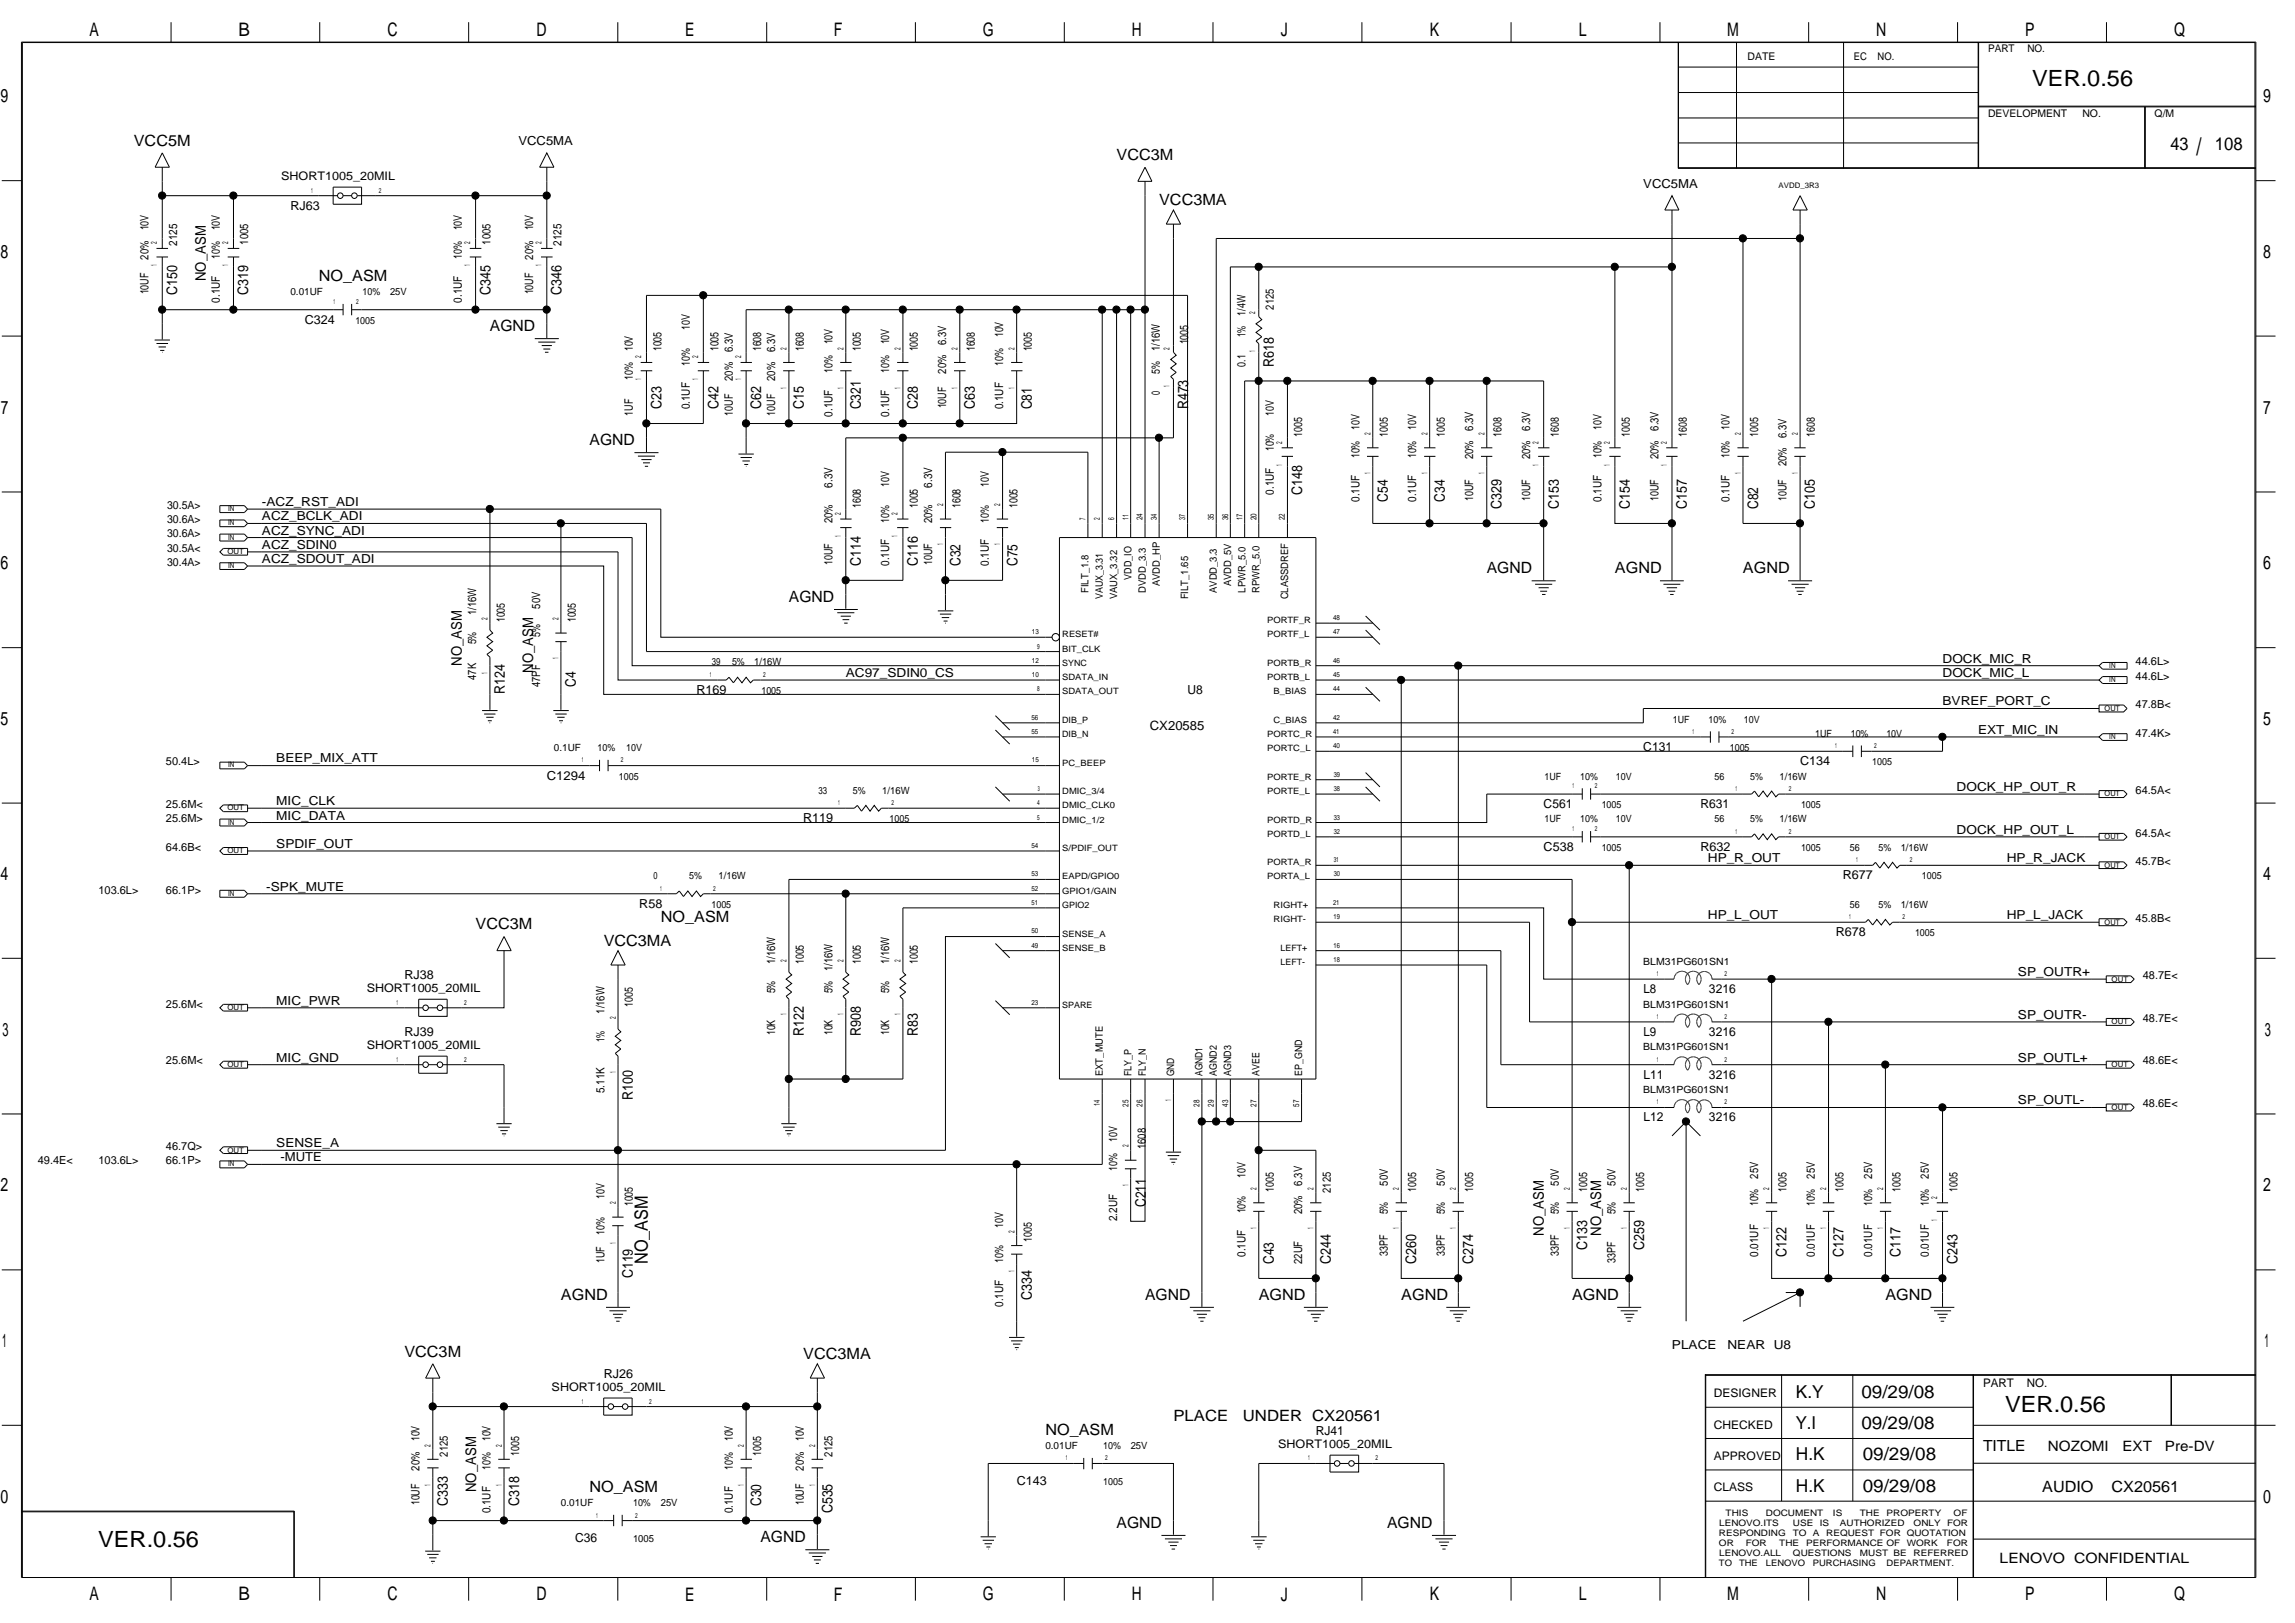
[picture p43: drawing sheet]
<svg xmlns="http://www.w3.org/2000/svg" width="420mm" height="297mm" viewBox="0 0 420 297" stroke-linecap="round" stroke-linejoin="round" font-family="sans-serif">
<defs><g id="words">
<text font-size="4.4" x="402.1" y="28.4">/</text>
<g font-size="4.1">
<text x="372.1" y="15.7">VER.0.56</text>
<text x="367.1" y="258.4">VER.0.56</text>
<text x="18" y="283.2">VER.0.56</text>
</g>
<g font-size="3.4">
<text x="16.4" y="6.6">A</text>
<text x="43.6" y="6.6">B</text>
<text x="70.9" y="6.6">C</text>
<text x="98.2" y="6.6">D</text>
<text x="125.4" y="6.6">E</text>
<text x="152.7" y="6.6">F</text>
<text x="179.9" y="6.6">G</text>
<text x="207.2" y="6.6">H</text>
<text x="234.5" y="6.6">J</text>
<text x="261.8" y="6.6">K</text>
<text x="289" y="6.6">L</text>
<text x="316.2" y="6.6">M</text>
<text x="343.5" y="6.6">N</text>
<text x="370.8" y="6.6">P</text>
<text x="398" y="6.6">Q</text>
<text x=".1" y="18.8">9</text>
<text x="414.3" y="18.8">9</text>
<text x=".1" y="47.2">8</text>
<text x="414.3" y="47.2">8</text>
<text x=".2" y="75.7">7</text>
<text x="414.3" y="75.7">7</text>
<text x=".1" y="104.2">6</text>
<text x="414.3" y="104.2">6</text>
<text x=".1" y="132.7">5</text>
<text x="414.3" y="132.7">5</text>
<text x=".1" y="161.1">4</text>
<text x="414.3" y="161.1">4</text>
<text x=".5" y="189.6">3</text>
<text x="414.6" y="189.6">3</text>
<text x=".1" y="218.1">2</text>
<text x="414.3" y="218.1">2</text>
<text x=".4" y="246.6">1</text>
<text x="414.6" y="246.6">1</text>
<text x=".1" y="275.1">0</text>
<text x="414.3" y="275.1">0</text>
<text x="16.4" y="292.9">A</text>
<text x="43.6" y="292.9">B</text>
<text x="70.9" y="292.9">C</text>
<text x="98.2" y="292.9">D</text>
<text x="125.4" y="292.9">E</text>
<text x="152.7" y="292.9">F</text>
<text x="179.9" y="292.9">G</text>
<text x="207.2" y="292.9">H</text>
<text x="234.5" y="292.9">J</text>
<text x="261.8" y="292.9">K</text>
<text x="289" y="292.9">L</text>
<text x="316.2" y="292.9">M</text>
<text x="343.5" y="292.9">N</text>
<text x="370.8" y="292.9">P</text>
<text x="398" y="292.9">Q</text>
</g>
<g font-size="3.3">
<text x="397.4" y="27.4">43</text>
<text x="405.5" y="27.4">108</text>
<text x="118.6" y="231.4" transform="rotate(-90 118.6 231.4)">NO_ASM</text>
<text x="328.8" y="255.8">K.Y</text>
<text x="340.8" y="255.8">09/29/08</text>
<text x="328.7" y="261.6">Y.I</text>
<text x="340.8" y="261.6">09/29/08</text>
<text x="328.8" y="267.3">H.K</text>
<text x="341" y="267.3">09/29/08</text>
<text x="328.8" y="273">H.K</text>
<text x="341" y="273">09/29/08</text>
</g>
<g font-size="2.8">
<text x="24.5" y="26.7">VCC5M</text>
<text x="204.4" y="29.3">VCC3M</text>
<text x="212.2" y="37.5">VCC3MA</text>
<text x="58.4" y="51.4">NO_ASM</text>
<text x="89.7" y="60.6">AGND</text>
<text x="107.9" y="81.4">AGND</text>
<text x="272.2" y="104.9">AGND</text>
<text x="295.6" y="104.9">AGND</text>
<text x="319.1" y="104.9">AGND</text>
<text x="144.4" y="110.1">AGND</text>
<text x="87.1" y="170.1">VCC3M</text>
<text x="110.5" y="173.1">VCC3MA</text>
<text x="121" y="168.8">NO_ASM</text>
<text x="102.7" y="237.9">AGND</text>
<text x="209.6" y="237.9">AGND</text>
<text x="230.5" y="237.9">AGND</text>
<text x="256.5" y="237.9">AGND</text>
<text x="287.8" y="237.9">AGND</text>
<text x="345.2" y="237.9">AGND</text>
<text x="74" y="248.3">VCC3M</text>
<text x="147.1" y="248.7">VCC3MA</text>
<text x="191.4" y="262.6">NO_ASM</text>
<text x="214.8" y="260.1">PLACE</text>
<text x="227.5" y="260.1">UNDER CX20561</text>
<text x="363" y="265.6">TITLE</text>
<text x="107.9" y="273.1">NO_ASM</text>
<text x="373.9" y="273.1">AUDIO</text>
<text x="386.6" y="273.1">CX20561</text>
<text x="204.4" y="279.6">AGND</text>
<text x="253.9" y="279.6">AGND</text>
<text x="139.2" y="282.2">AGND</text>
</g>
<g font-size="2.7">
<text x="37.7" y="51.4" transform="rotate(-90 37.7 51.4)">NO_ASM</text>
<text x="32.5" y="54.1" transform="rotate(-90 32.5 54.1)">C150</text>
<text x="45.5" y="54.1" transform="rotate(-90 45.5 54.1)">C319</text>
<text x="89.8" y="54.1" transform="rotate(-90 89.8 54.1)">C345</text>
<text x="102.8" y="54.1" transform="rotate(-90 102.8 54.1)">C346</text>
<text x="233.2" y="67.1" transform="rotate(-90 233.2 67.1)">R618</text>
<text x="121.1" y="74.9" transform="rotate(-90 121.1 74.9)">C23</text>
<text x="131.5" y="74.9" transform="rotate(-90 131.5 74.9)">C42</text>
<text x="139.4" y="74.9" transform="rotate(-90 139.4 74.9)">C62</text>
<text x="147.2" y="74.9" transform="rotate(-90 147.2 74.9)">C15</text>
<text x="157.6" y="74.9" transform="rotate(-90 157.6 74.9)">C321</text>
<text x="168" y="74.9" transform="rotate(-90 168 74.9)">C28</text>
<text x="178.5" y="74.9" transform="rotate(-90 178.5 74.9)">C63</text>
<text x="188.9" y="74.9" transform="rotate(-90 188.9 74.9)">C81</text>
<text x="217.5" y="74.9" transform="rotate(-90 217.5 74.9)">R473</text>
<text x="238.4" y="90.6" transform="rotate(-90 238.4 90.6)">C148</text>
<text x="254.1" y="91.9" transform="rotate(-90 254.1 91.9)">C54</text>
<text x="264.5" y="91.9" transform="rotate(-90 264.5 91.9)">C34</text>
<text x="274.9" y="93.2" transform="rotate(-90 274.9 93.2)">C329</text>
<text x="285.4" y="93.2" transform="rotate(-90 285.4 93.2)">C153</text>
<text x="298.4" y="93.2" transform="rotate(-90 298.4 93.2)">C154</text>
<text x="308.8" y="93.2" transform="rotate(-90 308.8 93.2)">C157</text>
<text x="321.8" y="93.2" transform="rotate(-90 321.8 93.2)">C82</text>
<text x="332.3" y="93.2" transform="rotate(-90 332.3 93.2)">C105</text>
<text x="157.6" y="103.6" transform="rotate(-90 157.6 103.6)">C114</text>
<text x="168" y="103.6" transform="rotate(-90 168 103.6)">C116</text>
<text x="175.8" y="103.6" transform="rotate(-90 175.8 103.6)">C32</text>
<text x="186.3" y="103.6" transform="rotate(-90 186.3 103.6)">C75</text>
<text x="84.6" y="121.8" transform="rotate(-90 84.6 121.8)">NO_ASM</text>
<text x="97.6" y="123.1" transform="rotate(-90 97.6 123.1)">NO_ASM</text>
<text x="105.4" y="125.8" transform="rotate(-90 105.4 125.8)">C4</text>
<text x="92.4" y="127.1" transform="rotate(-90 92.4 127.1)">R124</text>
<text x="147.2" y="189.7" transform="rotate(-90 147.2 189.7)">R122</text>
<text x="157.6" y="189.7" transform="rotate(-90 157.6 189.7)">R908</text>
<text x="168" y="189.7" transform="rotate(-90 168 189.7)">R83</text>
<text x="115.9" y="201.4" transform="rotate(-90 115.9 201.4)">R100</text>
<text x="209.8" y="220.9" transform="rotate(-90 209.8 220.9)">C211</text>
<text x="282.6" y="226.2" transform="rotate(-90 282.6 226.2)">NO_ASM</text>
<text x="293.1" y="226.1" transform="rotate(-90 293.1 226.1)">NO_ASM</text>
<text x="115.9" y="234" transform="rotate(-90 115.9 234)">C119</text>
<text x="233.2" y="231.4" transform="rotate(-90 233.2 231.4)">C43</text>
<text x="243.6" y="231.4" transform="rotate(-90 243.6 231.4)">C244</text>
<text x="259.3" y="231.4" transform="rotate(-90 259.3 231.4)">C260</text>
<text x="269.7" y="231.4" transform="rotate(-90 269.7 231.4)">C274</text>
<text x="290.6" y="228.8" transform="rotate(-90 290.6 228.8)">C133</text>
<text x="301" y="228.8" transform="rotate(-90 301 228.8)">C259</text>
<text x="327.1" y="230" transform="rotate(-90 327.1 230)">C122</text>
<text x="337.5" y="230" transform="rotate(-90 337.5 230)">C127</text>
<text x="347.9" y="230" transform="rotate(-90 347.9 230)">C117</text>
<text x="358.3" y="231.4" transform="rotate(-90 358.3 231.4)">C243</text>
<text x="188.9" y="237.9" transform="rotate(-90 188.9 237.9)">C334</text>
<text x="82" y="275.7" transform="rotate(-90 82 275.7)">C333</text>
<text x="87.2" y="273.1" transform="rotate(-90 87.2 273.1)">NO_ASM</text>
<text x="95" y="275.7" transform="rotate(-90 95 275.7)">C318</text>
<text x="139.4" y="275.7" transform="rotate(-90 139.4 275.7)">C30</text>
<text x="152.4" y="277" transform="rotate(-90 152.4 277)">C535</text>
</g>
<g font-size="2.6">
<text x="374.9" y="265.5">NOZOMI</text>
<text x="388.6" y="265.5">EXT</text>
<text x="396.4" y="265.5">Pre-DV</text>
<text x="366.1" y="286.1">LENOVO CONFIDENTIAL</text>
</g>
<g font-size="2.3">
<text x="94.9" y="26.6">VCC5MA</text>
<text x="300.9" y="34.5">VCC5MA</text>
<text x="53.2" y="38.4">RJ63</text>
<text x="55.8" y="59.2">C324</text>
<text x="48" y="95.2">ACZ_BCLK_ADI</text>
<text x="48" y="92.6">-ACZ_RST_ADI</text>
<text x="48" y="97.8">ACZ_SYNC_ADI</text>
<text x="48" y="100.4">ACZ_SDIN0</text>
<text x="48" y="103">ACZ_SDOUT_ADI</text>
<text x="154.8" y="123.9">AC97_SDIN0_CS</text>
<text x="355.6" y="121.3">DOCK_MIC_R</text>
<text x="355.6" y="123.9">DOCK_MIC_L</text>
<text x="127.5" y="127">R169</text>
<text x="217.4" y="127">U8</text>
<text x="355.6" y="129.1">BVREF_PORT_C</text>
<text x="210.5" y="133.5">CX20585</text>
<text x="300.9" y="137.5">C131</text>
<text x="362.2" y="134.3">EXT_MIC_IN</text>
<text x="50.6" y="139.5">BEEP_MIX_ATT</text>
<text x="100.1" y="142.7">C1294</text>
<text x="329.6" y="140.1">C134</text>
<text x="50.6" y="150">MIC_DATA</text>
<text x="50.6" y="147.4">MIC_CLK</text>
<text x="282.6" y="147.9">C561</text>
<text x="311.3" y="147.9">R631</text>
<text x="358.2" y="144.7">DOCK_HP_OUT_R</text>
<text x="50.6" y="155.2">SPDIF_OUT</text>
<text x="147.1" y="150.5">R119</text>
<text x="282.6" y="155.7">C538</text>
<text x="311.3" y="155.7">R632</text>
<text x="358.2" y="152.6">DOCK_HP_OUT_L</text>
<text x="312.7" y="157.8">HP_R_OUT</text>
<text x="337.4" y="160.9">R677</text>
<text x="367.4" y="157.8">HP_R_JACK</text>
<text x="48.8" y="163">-SPK_MUTE</text>
<text x="117" y="166.1">R58</text>
<text x="312.7" y="168.2">HP_L_OUT</text>
<text x="336.1" y="171.4">R678</text>
<text x="367.4" y="168.2">HP_L_JACK</text>
<text x="74" y="179.2">RJ38</text>
<text x="369.4" y="178.6">SP_OUTR+</text>
<text x="50.6" y="183.9">MIC_PWR</text>
<text x="300.9" y="181.8">L8</text>
<text x="312.9" y="181.8">3216</text>
<text x="74" y="189.6">RJ39</text>
<text x="300.9" y="189.6">L9</text>
<text x="312.9" y="189.6">3216</text>
<text x="369.4" y="186.5">SP_OUTR-</text>
<text x="50.6" y="194.3">MIC_GND</text>
<text x="300.9" y="197.4">L11</text>
<text x="312.9" y="197.4">3216</text>
<text x="369.4" y="194.3">SP_OUTL+</text>
<text x="369.4" y="202.1">SP_OUTL-</text>
<text x="50.6" y="209.9">SENSE_A</text>
<text x="300.9" y="205.2">L12</text>
<text x="312.9" y="205.2">3216</text>
<text x="51.3" y="212.6">-MUTE</text>
<text x="306.1" y="247">PLACE</text>
<text x="316.3" y="247">NEAR U8</text>
<text x="110.5" y="252.2">RJ26</text>
<text x="240.9" y="262.6">RJ41</text>
<text x="186.1" y="271.7">C143</text>
<text x="105.3" y="282.2">C36</text>
</g>
<g font-size="2.2">
<text x="51.5" y="32.9">SHORT1005_20MIL</text>
<text x="67.1" y="181.6">SHORT1005_20MIL</text>
<text x="67.1" y="192">SHORT1005_20MIL</text>
<text x="101" y="254.6">SHORT1005_20MIL</text>
<text x="313.8" y="255.7">DESIGNER</text>
<text x="363" y="253.8">PART</text>
<text x="371.1" y="253.8">NO.</text>
<text x="313.8" y="261.5">CHECKED</text>
<text x="234" y="265">SHORT1005_20MIL</text>
<text x="313.8" y="267.2">APPROVED</text>
<text x="313.8" y="272.9">CLASS</text>
</g>
<g font-size="2.1">
<text x="27.2" y="47.5" transform="rotate(-90 27.2 47.5)">20%</text>
<text x="27.2" y="42.2" transform="rotate(-90 27.2 42.2)">10V</text>
<text x="32.5" y="45" transform="rotate(-90 32.5 45)">2125</text>
<text x="40.2" y="47.4" transform="rotate(-90 40.2 47.4)">10%</text>
<text x="40.2" y="42.2" transform="rotate(-90 40.2 42.2)">10V</text>
<text x="45.5" y="44.8" transform="rotate(-90 45.5 44.8)">1005</text>
<text x="84.6" y="47.4" transform="rotate(-90 84.6 47.4)">10%</text>
<text x="84.6" y="42.2" transform="rotate(-90 84.6 42.2)">10V</text>
<text x="89.8" y="44.8" transform="rotate(-90 89.8 44.8)">1005</text>
<text x="97.6" y="47.5" transform="rotate(-90 97.6 47.5)">20%</text>
<text x="97.6" y="42.2" transform="rotate(-90 97.6 42.2)">10V</text>
<text x="102.8" y="45" transform="rotate(-90 102.8 45)">2125</text>
<text x="27.2" y="53.9" transform="rotate(-90 27.2 53.9)">10UF</text>
<text x="97.6" y="53.9" transform="rotate(-90 97.6 53.9)">10UF</text>
<text x="40.2" y="55.4" transform="rotate(-90 40.2 55.4)">0.1UF</text>
<text x="84.6" y="55.4" transform="rotate(-90 84.6 55.4)">0.1UF</text>
<text x="228" y="57.8" transform="rotate(-90 228 57.8)">1/4W</text>
<text x="233.2" y="56.7" transform="rotate(-90 233.2 56.7)">2125</text>
<text x="115.9" y="64.3" transform="rotate(-90 115.9 64.3)">10V</text>
<text x="121.1" y="64.3" transform="rotate(-90 121.1 64.3)">1005</text>
<text x="126.3" y="60.4" transform="rotate(-90 126.3 60.4)">10V</text>
<text x="131.5" y="64.3" transform="rotate(-90 131.5 64.3)">1005</text>
<text x="134.1" y="64.5" transform="rotate(-90 134.1 64.5)">6.3V</text>
<text x="139.4" y="64.3" transform="rotate(-90 139.4 64.3)">1608</text>
<text x="141.9" y="64.5" transform="rotate(-90 141.9 64.5)">6.3V</text>
<text x="147.2" y="64.3" transform="rotate(-90 147.2 64.3)">1608</text>
<text x="152.4" y="63" transform="rotate(-90 152.4 63)">10V</text>
<text x="157.6" y="64.3" transform="rotate(-90 157.6 64.3)">1005</text>
<text x="162.8" y="63" transform="rotate(-90 162.8 63)">10V</text>
<text x="168" y="64.3" transform="rotate(-90 168 64.3)">1005</text>
<text x="173.2" y="63.2" transform="rotate(-90 173.2 63.2)">6.3V</text>
<text x="178.5" y="64.3" transform="rotate(-90 178.5 64.3)">1608</text>
<text x="183.7" y="61.7" transform="rotate(-90 183.7 61.7)">10V</text>
<text x="188.9" y="64.3" transform="rotate(-90 188.9 64.3)">1005</text>
<text x="212.3" y="64.3" transform="rotate(-90 212.3 64.3)">1/16W</text>
<text x="217.5" y="63" transform="rotate(-90 217.5 63)">1005</text>
<text x="228" y="61.7" transform="rotate(-90 228 61.7)">1%</text>
<text x="115.9" y="69.6" transform="rotate(-90 115.9 69.6)">10%</text>
<text x="126.3" y="66.9" transform="rotate(-90 126.3 66.9)">10%</text>
<text x="134.1" y="69.7" transform="rotate(-90 134.1 69.7)">20%</text>
<text x="141.9" y="69.7" transform="rotate(-90 141.9 69.7)">20%</text>
<text x="152.4" y="68.2" transform="rotate(-90 152.4 68.2)">10%</text>
<text x="162.8" y="68.2" transform="rotate(-90 162.8 68.2)">10%</text>
<text x="173.2" y="68.4" transform="rotate(-90 173.2 68.4)">20%</text>
<text x="183.7" y="66.9" transform="rotate(-90 183.7 66.9)">10%</text>
<text x="212.3" y="68.4" transform="rotate(-90 212.3 68.4)">5%</text>
<text x="228" y="67.1" transform="rotate(-90 228 67.1)">0.1</text>
<text x="115.9" y="76.1" transform="rotate(-90 115.9 76.1)">1UF</text>
<text x="126.3" y="74.9" transform="rotate(-90 126.3 74.9)">0.1UF</text>
<text x="134.1" y="76.1" transform="rotate(-90 134.1 76.1)">10UF</text>
<text x="141.9" y="76.1" transform="rotate(-90 141.9 76.1)">10UF</text>
<text x="152.4" y="76.2" transform="rotate(-90 152.4 76.2)">0.1UF</text>
<text x="162.8" y="76.2" transform="rotate(-90 162.8 76.2)">0.1UF</text>
<text x="173.2" y="74.8" transform="rotate(-90 173.2 74.8)">10UF</text>
<text x="183.7" y="74.9" transform="rotate(-90 183.7 74.9)">0.1UF</text>
<text x="212.3" y="72.3" transform="rotate(-90 212.3 72.3)">0</text>
<text x="233.2" y="76.1" transform="rotate(-90 233.2 76.1)">10V</text>
<text x="233.2" y="82.6" transform="rotate(-90 233.2 82.6)">10%</text>
<text x="238.4" y="80" transform="rotate(-90 238.4 80)">1005</text>
<text x="248.9" y="78.7" transform="rotate(-90 248.9 78.7)">10V</text>
<text x="248.9" y="83.9" transform="rotate(-90 248.9 83.9)">10%</text>
<text x="254.1" y="80" transform="rotate(-90 254.1 80)">1005</text>
<text x="259.3" y="83.9" transform="rotate(-90 259.3 83.9)">10%</text>
<text x="259.3" y="78.7" transform="rotate(-90 259.3 78.7)">10V</text>
<text x="264.5" y="80" transform="rotate(-90 264.5 80)">1005</text>
<text x="269.7" y="78.8" transform="rotate(-90 269.7 78.8)">6.3V</text>
<text x="274.9" y="80" transform="rotate(-90 274.9 80)">1608</text>
<text x="280.2" y="78.8" transform="rotate(-90 280.2 78.8)">6.3V</text>
<text x="285.4" y="80" transform="rotate(-90 285.4 80)">1608</text>
<text x="293.2" y="83.9" transform="rotate(-90 293.2 83.9)">10%</text>
<text x="293.2" y="78.7" transform="rotate(-90 293.2 78.7)">10V</text>
<text x="298.4" y="80" transform="rotate(-90 298.4 80)">1005</text>
<text x="303.6" y="78.8" transform="rotate(-90 303.6 78.8)">6.3V</text>
<text x="308.8" y="80" transform="rotate(-90 308.8 80)">1608</text>
<text x="316.6" y="83.9" transform="rotate(-90 316.6 83.9)">10%</text>
<text x="316.6" y="78.7" transform="rotate(-90 316.6 78.7)">10V</text>
<text x="321.8" y="80" transform="rotate(-90 321.8 80)">1005</text>
<text x="327.1" y="80.1" transform="rotate(-90 327.1 80.1)">6.3V</text>
<text x="332.3" y="80" transform="rotate(-90 332.3 80)">1608</text>
<text x="152.4" y="89.3" transform="rotate(-90 152.4 89.3)">6.3V</text>
<text x="162.8" y="89.1" transform="rotate(-90 162.8 89.1)">10V</text>
<text x="170.6" y="89.3" transform="rotate(-90 170.6 89.3)">6.3V</text>
<text x="181" y="89.1" transform="rotate(-90 181 89.1)">10V</text>
<text x="269.7" y="84" transform="rotate(-90 269.7 84)">20%</text>
<text x="280.2" y="84" transform="rotate(-90 280.2 84)">20%</text>
<text x="303.6" y="84" transform="rotate(-90 303.6 84)">20%</text>
<text x="327.1" y="85.3" transform="rotate(-90 327.1 85.3)">20%</text>
<text x="152.4" y="95.8" transform="rotate(-90 152.4 95.8)">20%</text>
<text x="157.6" y="93" transform="rotate(-90 157.6 93)">1608</text>
<text x="162.8" y="95.6" transform="rotate(-90 162.8 95.6)">10%</text>
<text x="168" y="93" transform="rotate(-90 168 93)">1005</text>
<text x="170.6" y="95.8" transform="rotate(-90 170.6 95.8)">20%</text>
<text x="175.8" y="93" transform="rotate(-90 175.8 93)">1608</text>
<text x="181" y="95.6" transform="rotate(-90 181 95.6)">10%</text>
<text x="186.3" y="93" transform="rotate(-90 186.3 93)">1005</text>
<text x="233.2" y="90.6" transform="rotate(-90 233.2 90.6)">0.1UF</text>
<text x="248.9" y="91.9" transform="rotate(-90 248.9 91.9)">0.1UF</text>
<text x="259.3" y="91.9" transform="rotate(-90 259.3 91.9)">0.1UF</text>
<text x="269.7" y="91.7" transform="rotate(-90 269.7 91.7)">10UF</text>
<text x="280.2" y="91.7" transform="rotate(-90 280.2 91.7)">10UF</text>
<text x="293.2" y="91.9" transform="rotate(-90 293.2 91.9)">0.1UF</text>
<text x="303.6" y="91.7" transform="rotate(-90 303.6 91.7)">10UF</text>
<text x="316.6" y="91.9" transform="rotate(-90 316.6 91.9)">0.1UF</text>
<text x="327.1" y="91.7" transform="rotate(-90 327.1 91.7)">10UF</text>
<text x="152.4" y="103.4" transform="rotate(-90 152.4 103.4)">10UF</text>
<text x="162.8" y="103.6" transform="rotate(-90 162.8 103.6)">0.1UF</text>
<text x="170.6" y="103.4" transform="rotate(-90 170.6 103.4)">10UF</text>
<text x="181" y="103.6" transform="rotate(-90 181 103.6)">0.1UF</text>
<text x="87.2" y="112.6" transform="rotate(-90 87.2 112.6)">1/16W</text>
<text x="92.4" y="113.9" transform="rotate(-90 92.4 113.9)">1005</text>
<text x="98.9" y="111.4" transform="rotate(-90 98.9 111.4)">50V</text>
<text x="105.4" y="113.9" transform="rotate(-90 105.4 113.9)">1005</text>
<text x="87.2" y="117.9" transform="rotate(-90 87.2 117.9)">5%</text>
<text x="98.9" y="116.6" transform="rotate(-90 98.9 116.6)">5%</text>
<text x="87.2" y="124.5" transform="rotate(-90 87.2 124.5)">47K</text>
<text x="98.9" y="125.8" transform="rotate(-90 98.9 125.8)">47PF</text>
<text x="141.9" y="176.4" transform="rotate(-90 141.9 176.4)">1/16W</text>
<text x="147.2" y="176.4" transform="rotate(-90 147.2 176.4)">1005</text>
<text x="152.4" y="177.8" transform="rotate(-90 152.4 177.8)">1/16W</text>
<text x="157.6" y="176.4" transform="rotate(-90 157.6 176.4)">1005</text>
<text x="162.8" y="176.4" transform="rotate(-90 162.8 176.4)">1/16W</text>
<text x="168" y="176.4" transform="rotate(-90 168 176.4)">1005</text>
<text x="110.6" y="185.5" transform="rotate(-90 110.6 185.5)">1/16W</text>
<text x="115.9" y="184.3" transform="rotate(-90 115.9 184.3)">1005</text>
<text x="141.9" y="181.8" transform="rotate(-90 141.9 181.8)">5%</text>
<text x="152.4" y="181.8" transform="rotate(-90 152.4 181.8)">5%</text>
<text x="162.8" y="181.8" transform="rotate(-90 162.8 181.8)">5%</text>
<text x="110.6" y="190.8" transform="rotate(-90 110.6 190.8)">1%</text>
<text x="141.9" y="189.5" transform="rotate(-90 141.9 189.5)">10K</text>
<text x="152.4" y="189.5" transform="rotate(-90 152.4 189.5)">10K</text>
<text x="162.8" y="189.5" transform="rotate(-90 162.8 189.5)">10K</text>
<text x="110.6" y="200.1" transform="rotate(-90 110.6 200.1)">5.11K</text>
<text x="204.5" y="209" transform="rotate(-90 204.5 209)">10V</text>
<text x="204.5" y="214.2" transform="rotate(-90 204.5 214.2)">10%</text>
<text x="209.8" y="210.4" transform="rotate(-90 209.8 210.4)">1608</text>
<text x="228" y="215.6" transform="rotate(-90 228 215.6)">10V</text>
<text x="321.8" y="215.7" transform="rotate(-90 321.8 215.7)">25V</text>
<text x="332.3" y="215.7" transform="rotate(-90 332.3 215.7)">25V</text>
<text x="342.7" y="215.7" transform="rotate(-90 342.7 215.7)">25V</text>
<text x="353.1" y="215.7" transform="rotate(-90 353.1 215.7)">25V</text>
<text x="110.6" y="219.5" transform="rotate(-90 110.6 219.5)">10V</text>
<text x="115.9" y="220.8" transform="rotate(-90 115.9 220.8)">1005</text>
<text x="233.2" y="218.1" transform="rotate(-90 233.2 218.1)">1005</text>
<text x="238.4" y="217" transform="rotate(-90 238.4 217)">6.3V</text>
<text x="243.6" y="218.3" transform="rotate(-90 243.6 218.3)">2125</text>
<text x="254.1" y="217" transform="rotate(-90 254.1 217)">50V</text>
<text x="259.3" y="218.1" transform="rotate(-90 259.3 218.1)">1005</text>
<text x="264.5" y="217" transform="rotate(-90 264.5 217)">50V</text>
<text x="269.7" y="218.1" transform="rotate(-90 269.7 218.1)">1005</text>
<text x="285.4" y="217" transform="rotate(-90 285.4 217)">50V</text>
<text x="290.6" y="218.1" transform="rotate(-90 290.6 218.1)">1005</text>
<text x="295.8" y="217" transform="rotate(-90 295.8 217)">50V</text>
<text x="301" y="218.1" transform="rotate(-90 301 218.1)">1005</text>
<text x="321.8" y="220.8" transform="rotate(-90 321.8 220.8)">10%</text>
<text x="327.1" y="218.1" transform="rotate(-90 327.1 218.1)">1005</text>
<text x="332.3" y="220.8" transform="rotate(-90 332.3 220.8)">10%</text>
<text x="337.5" y="218.1" transform="rotate(-90 337.5 218.1)">1005</text>
<text x="342.7" y="220.8" transform="rotate(-90 342.7 220.8)">10%</text>
<text x="347.9" y="218.1" transform="rotate(-90 347.9 218.1)">1005</text>
<text x="353.1" y="220.8" transform="rotate(-90 353.1 220.8)">10%</text>
<text x="358.3" y="218.1" transform="rotate(-90 358.3 218.1)">1005</text>
<text x="110.6" y="226" transform="rotate(-90 110.6 226)">10%</text>
<text x="183.7" y="224.7" transform="rotate(-90 183.7 224.7)">10V</text>
<text x="188.9" y="227.3" transform="rotate(-90 188.9 227.3)">1005</text>
<text x="204.5" y="223.5" transform="rotate(-90 204.5 223.5)">2.2UF</text>
<text x="228" y="222.1" transform="rotate(-90 228 222.1)">10%</text>
<text x="238.4" y="222.3" transform="rotate(-90 238.4 222.3)">20%</text>
<text x="254.1" y="222.3" transform="rotate(-90 254.1 222.3)">5%</text>
<text x="264.5" y="222.2" transform="rotate(-90 264.5 222.2)">5%</text>
<text x="285.4" y="222.2" transform="rotate(-90 285.4 222.2)">5%</text>
<text x="295.8" y="222.2" transform="rotate(-90 295.8 222.2)">5%</text>
<text x="110.6" y="231.2" transform="rotate(-90 110.6 231.2)">1UF</text>
<text x="183.7" y="231.2" transform="rotate(-90 183.7 231.2)">10%</text>
<text x="228" y="230" transform="rotate(-90 228 230)">0.1UF</text>
<text x="238.4" y="231.4" transform="rotate(-90 238.4 231.4)">22UF</text>
<text x="254.1" y="229.8" transform="rotate(-90 254.1 229.8)">33PF</text>
<text x="264.5" y="229.8" transform="rotate(-90 264.5 229.8)">33PF</text>
<text x="285.4" y="229.8" transform="rotate(-90 285.4 229.8)">33PF</text>
<text x="295.8" y="231.1" transform="rotate(-90 295.8 231.1)">33PF</text>
<text x="321.8" y="230" transform="rotate(-90 321.8 230)">0.01UF</text>
<text x="332.3" y="230" transform="rotate(-90 332.3 230)">0.01UF</text>
<text x="342.7" y="230" transform="rotate(-90 342.7 230)">0.01UF</text>
<text x="353.1" y="230" transform="rotate(-90 353.1 230)">0.01UF</text>
<text x="183.7" y="239.2" transform="rotate(-90 183.7 239.2)">0.1UF</text>
<text x="76.8" y="263.8" transform="rotate(-90 76.8 263.8)">10V</text>
<text x="89.8" y="263.8" transform="rotate(-90 89.8 263.8)">10V</text>
<text x="134.1" y="263.8" transform="rotate(-90 134.1 263.8)">10V</text>
<text x="147.2" y="263.8" transform="rotate(-90 147.2 263.8)">10V</text>
<text x="76.8" y="269.2" transform="rotate(-90 76.8 269.2)">20%</text>
<text x="82" y="266.6" transform="rotate(-90 82 266.6)">2125</text>
<text x="89.8" y="269" transform="rotate(-90 89.8 269)">10%</text>
<text x="95" y="266.4" transform="rotate(-90 95 266.4)">1005</text>
<text x="134.1" y="269" transform="rotate(-90 134.1 269)">10%</text>
<text x="139.4" y="266.4" transform="rotate(-90 139.4 266.4)">1005</text>
<text x="147.2" y="269.2" transform="rotate(-90 147.2 269.2)">20%</text>
<text x="152.4" y="266.6" transform="rotate(-90 152.4 266.6)">2125</text>
<text x="76.8" y="275.5" transform="rotate(-90 76.8 275.5)">10UF</text>
<text x="147.2" y="275.5" transform="rotate(-90 147.2 275.5)">10UF</text>
<text x="89.8" y="277" transform="rotate(-90 89.8 277)">0.1UF</text>
<text x="134.1" y="277" transform="rotate(-90 134.1 277)">0.1UF</text>
</g>
<g font-size="2">
<text x="30.6" y="95.8">30.6A&gt;</text>
<text x="30.6" y="93.1">30.5A&gt;</text>
<text x="30.6" y="98.3">30.6A&gt;</text>
<text x="30.6" y="101">30.5A&lt;</text>
<text x="30.6" y="103.5">30.4A&gt;</text>
<text x="391" y="121.8">44.6L&gt;</text>
<text x="391" y="124.4">44.6L&gt;</text>
<text x="391" y="129.6">47.8B&lt;</text>
<text x="391" y="134.8">47.4K&gt;</text>
<text x="30.4" y="140.1">50.4L&gt;</text>
<text x="30.4" y="147.9">25.6M&lt;</text>
<text x="391" y="145.3">64.5A&lt;</text>
<text x="30.4" y="155.7">64.6B&lt;</text>
<text x="30.4" y="150.5">25.6M&gt;</text>
<text x="391" y="153.1">64.5A&lt;</text>
<text x="391" y="158.3">45.7B&lt;</text>
<text x="18" y="163.5">103.6L&gt;</text>
<text x="30.4" y="163.5">66.1P&gt;</text>
<text x="391" y="168.7">45.8B&lt;</text>
<text x="392.3" y="179.2">48.7E&lt;</text>
<text x="30.4" y="184.4">25.6M&lt;</text>
<text x="392.3" y="187">48.7E&lt;</text>
<text x="30.4" y="194.8">25.6M&lt;</text>
<text x="392.3" y="194.8">48.6E&lt;</text>
<text x="392.3" y="202.6">48.6E&lt;</text>
<text x="6.9" y="213.1">49.4E&lt;</text>
<text x="18" y="213.1">103.6L&gt;</text>
<text x="30.4" y="213.1">66.1P&gt;</text>
<text x="30.4" y="210.5">46.7Q&gt;</text>
</g>
<g font-size="1.9">
<text x="319.9" y="11">DATE</text>
<text x="339.4" y="11">EC</text>
<text x="343.7" y="11">NO.</text>
<text x="364" y="9.5">PART</text>
<text x="371.2" y="9.5">NO.</text>
<text x="364" y="21.3">DEVELOPMENT</text>
<text x="381.2" y="21.3">NO.</text>
<text x="394.5" y="21.3">Q/M</text>
<text x="207.1" y="106.1" transform="rotate(-90 207.1 106.1)">VDD_IO</text>
<text x="212.3" y="107.3" transform="rotate(-90 212.3 107.3)">AVDD_HP</text>
<text x="225.4" y="107.3" transform="rotate(-90 225.4 107.3)">AVDD_5V</text>
<text x="199.3" y="108.5" transform="rotate(-90 199.3 108.5)">FILT_1.8</text>
<text x="201.9" y="109.7" transform="rotate(-90 201.9 109.7)">VAUX_3.31</text>
<text x="204.5" y="109.7" transform="rotate(-90 204.5 109.7)">VAUX_3.32</text>
<text x="209.8" y="108.5" transform="rotate(-90 209.8 108.5)">DVDD_3.3</text>
<text x="217.5" y="109.7" transform="rotate(-90 217.5 109.7)">FILT_1.65</text>
<text x="222.8" y="108.5" transform="rotate(-90 222.8 108.5)">AVDD_3.3</text>
<text x="228" y="108.5" transform="rotate(-90 228 108.5)">LPWR_5.0</text>
<text x="230.6" y="108.5" transform="rotate(-90 230.6 108.5)">RPWR_5.0</text>
<text x="235.8" y="109.7" transform="rotate(-90 235.8 109.7)">CLASSDREF</text>
<text x="201.9" y="196.9" transform="rotate(-90 201.9 196.9)">EXT_MUTE</text>
<text x="207.1" y="196.9" transform="rotate(-90 207.1 196.9)">FLY_P</text>
<text x="209.8" y="196.9" transform="rotate(-90 209.8 196.9)">FLY_N</text>
<text x="215" y="196.9" transform="rotate(-90 215 196.9)">GND</text>
<text x="220.2" y="196.9" transform="rotate(-90 220.2 196.9)">AGND1</text>
<text x="222.8" y="196.9" transform="rotate(-90 222.8 196.9)">AGND2</text>
<text x="225.4" y="196.9" transform="rotate(-90 225.4 196.9)">AGND3</text>
<text x="230.6" y="196.9" transform="rotate(-90 230.6 196.9)">AVEE</text>
<text x="238.4" y="196.9" transform="rotate(-90 238.4 196.9)">EP_GND</text>
</g>
<g font-size="1.8">
<text x="53.2" y="54">0.01UF</text>
<text x="65.1" y="59.2">1005</text>
<text x="66.4" y="54">10%</text>
<text x="71.4" y="54">25V</text>
<text x="130.3" y="121.8">39</text>
<text x="134" y="121.8">5%</text>
<text x="138.1" y="121.8">1/16W</text>
<text x="139.4" y="127">1005</text>
<text x="101.4" y="137.5">0.1UF</text>
<text x="109.4" y="137.5">10%</text>
<text x="114.6" y="137.5">10V</text>
<text x="306.3" y="132.2">1UF</text>
<text x="312.8" y="132.2">10%</text>
<text x="316.7" y="137.5">1005</text>
<text x="319.3" y="132.2">10V</text>
<text x="332.3" y="134.8">1UF</text>
<text x="338.8" y="134.8">10%</text>
<text x="345.3" y="134.8">10V</text>
<text x="113.3" y="142.7">1005</text>
<text x="282.8" y="142.7">1UF</text>
<text x="289.3" y="142.7">10%</text>
<text x="295.8" y="142.7">10V</text>
<text x="313.9" y="142.7">56</text>
<text x="320.4" y="142.7">5%</text>
<text x="325.8" y="142.7">1/16W</text>
<text x="342.8" y="140.1">1005</text>
<text x="149.8" y="145.3">33</text>
<text x="156.2" y="145.3">5%</text>
<text x="161.5" y="145.3">1/16W</text>
<text x="293.2" y="147.9">1005</text>
<text x="329.7" y="147.9">1005</text>
<text x="162.8" y="150.5">1005</text>
<text x="282.8" y="150.5">1UF</text>
<text x="289.3" y="150.5">10%</text>
<text x="293.2" y="155.7">1005</text>
<text x="295.8" y="150.5">10V</text>
<text x="313.9" y="150.5">56</text>
<text x="320.4" y="150.5">5%</text>
<text x="325.8" y="150.5">1/16W</text>
<text x="329.7" y="155.7">1005</text>
<text x="338.7" y="155.7">56</text>
<text x="343.9" y="155.7">5%</text>
<text x="348" y="155.7">1/16W</text>
<text x="119.7" y="160.9">0</text>
<text x="126.2" y="160.9">5%</text>
<text x="131.6" y="160.9">1/16W</text>
<text x="351.9" y="160.9">1005</text>
<text x="130.2" y="166.1">1005</text>
<text x="338.7" y="166.1">56</text>
<text x="343.9" y="166.1">5%</text>
<text x="348" y="166.1">1/16W</text>
<text x="350.6" y="171.4">1005</text>
<text x="300.9" y="176.6">BLM31PG601SN1</text>
<text x="300.9" y="184.4">BLM31PG601SN1</text>
<text x="300.9" y="192.2">BLM31PG601SN1</text>
<text x="300.9" y="200">BLM31PG601SN1</text>
<text x="191.4" y="265.2">0.01UF</text>
<text x="202" y="265.2">10%</text>
<text x="207" y="265.2">25V</text>
<text x="102.7" y="275.6">0.01UF</text>
<text x="115.9" y="275.6">10%</text>
<text x="121" y="275.6">25V</text>
<text x="202" y="271.7">1005</text>
<text x="115.9" y="282.2">1005</text>
</g>
<g font-size="1.6">
<text x="194.5" y="116.6">RESET#</text>
<text x="194.5" y="119.3">BIT_CLK</text>
<text x="232" y="114">PORTF_R</text>
<text x="232" y="116.6">PORTF_L</text>
<text x="194.5" y="121.8">SYNC</text>
<text x="194.5" y="124.5">SDATA_IN</text>
<text x="232" y="121.8">PORTB_R</text>
<text x="232" y="124.5">PORTB_L</text>
<text x="194.5" y="127.1">SDATA_OUT</text>
<text x="233.2" y="127.1">B_BIAS</text>
<text x="194.5" y="132.3">DIB_P</text>
<text x="194.5" y="134.9">DIB_N</text>
<text x="232" y="134.9">PORTC_R</text>
<text x="232" y="137.5">PORTC_L</text>
<text x="233.2" y="132.3">C_BIAS</text>
<text x="194.5" y="140.1">PC_BEEP</text>
<text x="232" y="142.7">PORTE_R</text>
<text x="194.5" y="145.3">DMIC_3/4</text>
<text x="194.5" y="147.9">DMIC_CLK0</text>
<text x="232" y="145.3">PORTE_L</text>
<text x="194.5" y="150.5">DMIC_1/2</text>
<text x="194.5" y="155.7">S/PDIF_OUT</text>
<text x="232" y="150.5">PORTD_R</text>
<text x="232" y="153.2">PORTD_L</text>
<text x="194.5" y="161">EAPD/GPIO0</text>
<text x="232" y="158.4">PORTA_R</text>
<text x="232" y="161">PORTA_L</text>
<text x="194.5" y="163.6">GPIO1/GAIN</text>
<text x="194.5" y="166.2">GPIO2</text>
<text x="233.2" y="166.2">RIGHT+</text>
<text x="194.5" y="171.4">SENSE_A</text>
<text x="194.5" y="174">SENSE_B</text>
<text x="233.2" y="168.8">RIGHT-</text>
<text x="234.4" y="174">LEFT+</text>
<text x="234.4" y="176.6">LEFT-</text>
<text x="194.5" y="184.4">SPARE</text>
<text x="314.7" y="281.2">RESPONDING</text>
<text x="314.7" y="279.3">LENOVO.ITS</text>
<text x="315.9" y="277.5">THIS</text>
<text x="323.3" y="277.5">DOCUMENT</text>
<text x="328.2" y="281.2">TO</text>
<text x="328.2" y="279.3">USE</text>
<text x="331.9" y="281.2">A</text>
<text x="333.2" y="279.3">IS</text>
<text x="334.3" y="281.2">REQUEST FOR QUOTATION</text>
<text x="335.6" y="277.5">IS</text>
<text x="336.8" y="279.3">AUTHORIZED</text>
<text x="340.5" y="277.5">THE</text>
<text x="345.4" y="277.5">PROPERTY</text>
<text x="350.3" y="279.3">ONLY</text>
<text x="356.5" y="279.3">FOR</text>
<text x="357.7" y="277.5">OF</text>
<text x="314.7" y="286.7">TO</text>
<text x="314.7" y="283">OR</text>
<text x="314.7" y="284.9">LENOVO.ALL</text>
<text x="318.4" y="286.7">THE</text>
<text x="319.6" y="283">FOR</text>
<text x="323.3" y="286.7">LENOVO</text>
<text x="325.7" y="283">THE</text>
<text x="328.2" y="284.9">QUESTIONS</text>
<text x="330.7" y="283">PERFORMANCE OF</text>
<text x="331.9" y="286.7">PURCHASING</text>
<text x="340.5" y="284.9">MUST BE</text>
<text x="345.4" y="286.7">DEPARTMENT.</text>
<text x="349.1" y="283">WORK</text>
<text x="350.3" y="284.9">REFERRED</text>
<text x="356.4" y="283">FOR</text>
</g>
<g font-size="1.5">
<text x="28.7" y="44.7" transform="rotate(-90 28.7 44.7)">2</text>
<text x="41.8" y="44.7" transform="rotate(-90 41.8 44.7)">2</text>
<text x="86.1" y="44.7" transform="rotate(-90 86.1 44.7)">2</text>
<text x="99.1" y="44.7" transform="rotate(-90 99.1 44.7)">2</text>
<text x="28.7" y="48.8" transform="rotate(-90 28.7 48.8)">1</text>
<text x="41.8" y="48.8" transform="rotate(-90 41.8 48.8)">1</text>
<text x="86.1" y="48.8" transform="rotate(-90 86.1 48.8)">1</text>
<text x="99.1" y="48.8" transform="rotate(-90 99.1 48.8)">1</text>
<text x="229.8" y="57.4" transform="rotate(-90 229.8 57.4)">2</text>
<text x="117.4" y="65.5" transform="rotate(-90 117.4 65.5)">2</text>
<text x="127.8" y="65.5" transform="rotate(-90 127.8 65.5)">2</text>
<text x="135.7" y="65.5" transform="rotate(-90 135.7 65.5)">2</text>
<text x="144" y="64" transform="rotate(-90 144 64)">2</text>
<text x="154.4" y="64" transform="rotate(-90 154.4 64)">2</text>
<text x="164.8" y="64" transform="rotate(-90 164.8 64)">2</text>
<text x="175.3" y="64" transform="rotate(-90 175.3 64)">2</text>
<text x="185.7" y="64" transform="rotate(-90 185.7 64)">2</text>
<text x="214.1" y="64" transform="rotate(-90 214.1 64)">2</text>
<text x="229.8" y="64.4" transform="rotate(-90 229.8 64.4)">1</text>
<text x="117.4" y="69.6" transform="rotate(-90 117.4 69.6)">1</text>
<text x="127.8" y="69.6" transform="rotate(-90 127.8 69.6)">1</text>
<text x="135.7" y="69.6" transform="rotate(-90 135.7 69.6)">1</text>
<text x="144" y="71.1" transform="rotate(-90 144 71.1)">1</text>
<text x="154.4" y="71.1" transform="rotate(-90 154.4 71.1)">1</text>
<text x="164.8" y="71.1" transform="rotate(-90 164.8 71.1)">1</text>
<text x="175.3" y="71.1" transform="rotate(-90 175.3 71.1)">1</text>
<text x="185.7" y="71.1" transform="rotate(-90 185.7 71.1)">1</text>
<text x="214.1" y="70.9" transform="rotate(-90 214.1 70.9)">1</text>
<text x="234.7" y="81.2" transform="rotate(-90 234.7 81.2)">2</text>
<text x="250.9" y="79.6" transform="rotate(-90 250.9 79.6)">2</text>
<text x="261.3" y="79.6" transform="rotate(-90 261.3 79.6)">2</text>
<text x="271.8" y="79.6" transform="rotate(-90 271.8 79.6)">2</text>
<text x="281.7" y="81.2" transform="rotate(-90 281.7 81.2)">2</text>
<text x="294.7" y="81.2" transform="rotate(-90 294.7 81.2)">2</text>
<text x="305.1" y="81.2" transform="rotate(-90 305.1 81.2)">2</text>
<text x="318.7" y="79.6" transform="rotate(-90 318.7 79.6)">2</text>
<text x="329.1" y="79.6" transform="rotate(-90 329.1 79.6)">2</text>
<text x="234.7" y="85.3" transform="rotate(-90 234.7 85.3)">1</text>
<text x="250.9" y="86.8" transform="rotate(-90 250.9 86.8)">1</text>
<text x="261.3" y="86.8" transform="rotate(-90 261.3 86.8)">1</text>
<text x="271.8" y="86.8" transform="rotate(-90 271.8 86.8)">1</text>
<text x="281.7" y="85.3" transform="rotate(-90 281.7 85.3)">1</text>
<text x="294.7" y="85.3" transform="rotate(-90 294.7 85.3)">1</text>
<text x="305.1" y="85.3" transform="rotate(-90 305.1 85.3)">1</text>
<text x="318.7" y="86.8" transform="rotate(-90 318.7 86.8)">1</text>
<text x="329.1" y="86.8" transform="rotate(-90 329.1 86.8)">1</text>
<text x="153.9" y="94.2" transform="rotate(-90 153.9 94.2)">2</text>
<text x="164.3" y="94.2" transform="rotate(-90 164.3 94.2)">2</text>
<text x="172.7" y="92.7" transform="rotate(-90 172.7 92.7)">2</text>
<text x="183.1" y="92.7" transform="rotate(-90 183.1 92.7)">2</text>
<text x="198.7" y="95.2" transform="rotate(-90 198.7 95.2)">7</text>
<text x="201.4" y="95.2" transform="rotate(-90 201.4 95.2)">2</text>
<text x="204" y="95.2" transform="rotate(-90 204 95.2)">6</text>
<text x="206.6" y="95.2" transform="rotate(-90 206.6 95.2)">11</text>
<text x="209.2" y="95.2" transform="rotate(-90 209.2 95.2)">24</text>
<text x="211.8" y="95.1" transform="rotate(-90 211.8 95.1)">34</text>
<text x="217" y="95.1" transform="rotate(-90 217 95.1)">37</text>
<text x="222.2" y="95.1" transform="rotate(-90 222.2 95.1)">35</text>
<text x="224.8" y="95.1" transform="rotate(-90 224.8 95.1)">36</text>
<text x="227.4" y="95.2" transform="rotate(-90 227.4 95.2)">17</text>
<text x="230" y="95.2" transform="rotate(-90 230 95.2)">20</text>
<text x="235.2" y="95.2" transform="rotate(-90 235.2 95.2)">22</text>
<text x="153.9" y="98.3" transform="rotate(-90 153.9 98.3)">1</text>
<text x="164.3" y="98.3" transform="rotate(-90 164.3 98.3)">1</text>
<text x="172.7" y="99.8" transform="rotate(-90 172.7 99.8)">1</text>
<text x="183.1" y="99.8" transform="rotate(-90 183.1 99.8)">1</text>
<text x="89.2" y="113.5" transform="rotate(-90 89.2 113.5)">2</text>
<text x="102.3" y="113.5" transform="rotate(-90 102.3 113.5)">2</text>
<text x="89.2" y="123.3" transform="rotate(-90 89.2 123.3)">1</text>
<text x="102.3" y="120.7" transform="rotate(-90 102.3 120.7)">1</text>
<text x="144" y="176.1" transform="rotate(-90 144 176.1)">2</text>
<text x="154.4" y="176.1" transform="rotate(-90 154.4 176.1)">2</text>
<text x="164.8" y="176.1" transform="rotate(-90 164.8 176.1)">2</text>
<text x="144" y="185.8" transform="rotate(-90 144 185.8)">1</text>
<text x="154.4" y="185.8" transform="rotate(-90 154.4 185.8)">1</text>
<text x="164.8" y="185.8" transform="rotate(-90 164.8 185.8)">1</text>
<text x="112.7" y="186.5" transform="rotate(-90 112.7 186.5)">2</text>
<text x="112.7" y="196.3" transform="rotate(-90 112.7 196.3)">1</text>
<text x="201.4" y="202.5" transform="rotate(-90 201.4 202.5)">14</text>
<text x="206.6" y="202.6" transform="rotate(-90 206.6 202.6)">25</text>
<text x="209.2" y="202.6" transform="rotate(-90 209.2 202.6)">26</text>
<text x="214.4" y="201.5" transform="rotate(-90 214.4 201.5)">1</text>
<text x="219.6" y="202.6" transform="rotate(-90 219.6 202.6)">28</text>
<text x="222.2" y="202.6" transform="rotate(-90 222.2 202.6)">29</text>
<text x="224.8" y="202.6" transform="rotate(-90 224.8 202.6)">43</text>
<text x="230" y="202.6" transform="rotate(-90 230 202.6)">27</text>
<text x="237.9" y="202.6" transform="rotate(-90 237.9 202.6)">57</text>
<text x="206.6" y="210" transform="rotate(-90 206.6 210)">2</text>
<text x="112.7" y="220.4" transform="rotate(-90 112.7 220.4)">2</text>
<text x="206.6" y="217.1" transform="rotate(-90 206.6 217.1)">1</text>
<text x="230" y="217.8" transform="rotate(-90 230 217.8)">2</text>
<text x="240.4" y="217.8" transform="rotate(-90 240.4 217.8)">2</text>
<text x="256.1" y="217.8" transform="rotate(-90 256.1 217.8)">2</text>
<text x="266.5" y="217.8" transform="rotate(-90 266.5 217.8)">2</text>
<text x="287.4" y="217.8" transform="rotate(-90 287.4 217.8)">2</text>
<text x="297.8" y="217.8" transform="rotate(-90 297.8 217.8)">2</text>
<text x="323.9" y="217.8" transform="rotate(-90 323.9 217.8)">2</text>
<text x="334.3" y="217.8" transform="rotate(-90 334.3 217.8)">2</text>
<text x="344.8" y="217.8" transform="rotate(-90 344.8 217.8)">2</text>
<text x="354.7" y="219.4" transform="rotate(-90 354.7 219.4)">2</text>
<text x="112.7" y="227.6" transform="rotate(-90 112.7 227.6)">1</text>
<text x="185.7" y="225.6" transform="rotate(-90 185.7 225.6)">2</text>
<text x="230" y="225" transform="rotate(-90 230 225)">1</text>
<text x="240.4" y="225" transform="rotate(-90 240.4 225)">1</text>
<text x="256.1" y="225" transform="rotate(-90 256.1 225)">1</text>
<text x="266.5" y="225" transform="rotate(-90 266.5 225)">1</text>
<text x="287.4" y="225" transform="rotate(-90 287.4 225)">1</text>
<text x="297.8" y="225" transform="rotate(-90 297.8 225)">1</text>
<text x="323.9" y="225" transform="rotate(-90 323.9 225)">1</text>
<text x="334.3" y="225" transform="rotate(-90 334.3 225)">1</text>
<text x="344.8" y="225" transform="rotate(-90 344.8 225)">1</text>
<text x="354.7" y="223.4" transform="rotate(-90 354.7 223.4)">1</text>
<text x="185.7" y="232.8" transform="rotate(-90 185.7 232.8)">1</text>
<text x="78.8" y="264.8" transform="rotate(-90 78.8 264.8)">2</text>
<text x="91.9" y="264.8" transform="rotate(-90 91.9 264.8)">2</text>
<text x="136.2" y="264.8" transform="rotate(-90 136.2 264.8)">2</text>
<text x="149.2" y="264.8" transform="rotate(-90 149.2 264.8)">2</text>
<text x="78.8" y="271.9" transform="rotate(-90 78.8 271.9)">1</text>
<text x="91.9" y="271.9" transform="rotate(-90 91.9 271.9)">1</text>
<text x="136.2" y="271.9" transform="rotate(-90 136.2 271.9)">1</text>
<text x="149.2" y="271.9" transform="rotate(-90 149.2 271.9)">1</text>
</g>
<g font-size="1.4">
<text x="325.6" y="34.5">AVDD_3R3</text>
<text x="41.8" y="93.6">IN</text>
<text x="41.6" y="101.4">OUT</text>
<text x="41.8" y="98.8">IN</text>
<text x="41.8" y="96.1">IN</text>
<text x="41.8" y="104">IN</text>
<text x="386.2" y="124.9">IN</text>
<text x="386.2" y="122.3">IN</text>
<text x="385.3" y="130.1">OUT</text>
<text x="386.2" y="135.3">IN</text>
<text x="41.8" y="140.5">IN</text>
<text x="41.6" y="148.3">OUT</text>
<text x="385.3" y="145.8">OUT</text>
<text x="41.8" y="150.9">IN</text>
<text x="385.3" y="153.6">OUT</text>
<text x="41.6" y="156.2">OUT</text>
<text x="385.3" y="158.8">OUT</text>
<text x="41.8" y="164">IN</text>
<text x="385.3" y="169.2">OUT</text>
<text x="386.6" y="179.7">OUT</text>
<text x="41.6" y="184.9">OUT</text>
<text x="386.6" y="187.5">OUT</text>
<text x="41.6" y="195.3">OUT</text>
<text x="386.6" y="195.3">OUT</text>
<text x="386.6" y="203.1">OUT</text>
<text x="41.6" y="210.9">OUT</text>
<text x="41.8" y="213.5">IN</text>
</g>
<g font-size="1.3">
<text x="57" y="35.3">1</text>
<text x="69.3" y="35.3">2</text>
<text x="61.1" y="55.6">1</text>
<text x="65.2" y="55.6">2</text>
<text x="244" y="113.5">48</text>
<text x="188.9" y="116.1">13</text>
<text x="189.9" y="118.7">9</text>
<text x="244" y="116.1">47</text>
<text x="130" y="123.9">1</text>
<text x="139.7" y="123.9">2</text>
<text x="188.9" y="121.3">12</text>
<text x="188.9" y="123.9">10</text>
<text x="244" y="121.3">46</text>
<text x="244" y="123.9">45</text>
<text x="188.8" y="131.7">56</text>
<text x="189.9" y="126.5">8</text>
<text x="244" y="131.7">42</text>
<text x="244" y="126.5">44</text>
<text x="188.8" y="134.3">55</text>
<text x="244" y="134.3">41</text>
<text x="244" y="136.9">40</text>
<text x="309.9" y="134.3">1</text>
<text x="317" y="134.3">2</text>
<text x="335.9" y="136.9">1</text>
<text x="343.1" y="136.9">2</text>
<text x="106.5" y="139.5">1</text>
<text x="113.7" y="139.5">2</text>
<text x="188.9" y="139.5">15</text>
<text x="244.2" y="142.2">39</text>
<text x="153.4" y="147.4">1</text>
<text x="163.2" y="147.4">2</text>
<text x="189.9" y="147.4">4</text>
<text x="189.9" y="150">5</text>
<text x="190" y="144.7">3</text>
<text x="244.2" y="144.7">38</text>
<text x="244.2" y="150">33</text>
<text x="287.9" y="144.2">1</text>
<text x="292" y="144.2">2</text>
<text x="317.7" y="144.7">1</text>
<text x="327.5" y="144.7">2</text>
<text x="188.8" y="155.2">54</text>
<text x="244.2" y="152.6">32</text>
<text x="287.9" y="152.1">1</text>
<text x="292" y="152.1">2</text>
<text x="317.7" y="152.6">1</text>
<text x="327.5" y="152.6">2</text>
<text x="188.8" y="160.4">53</text>
<text x="244.2" y="157.8">31</text>
<text x="244.2" y="160.4">30</text>
<text x="339.8" y="157.8">1</text>
<text x="349.6" y="157.8">2</text>
<text x="120.9" y="163">1</text>
<text x="130.6" y="163">2</text>
<text x="188.8" y="165.6">51</text>
<text x="188.8" y="163">52</text>
<text x="244" y="165.6">21</text>
<text x="188.8" y="173.4">49</text>
<text x="188.8" y="170.8">50</text>
<text x="244.1" y="168.2">19</text>
<text x="244.1" y="173.4">16</text>
<text x="338.5" y="168.2">1</text>
<text x="348.3" y="168.2">2</text>
<text x="244.1" y="176.1">18</text>
<text x="303.3" y="178.6">1</text>
<text x="315.7" y="178.6">2</text>
<text x="72.6" y="183.9">1</text>
<text x="85" y="183.9">2</text>
<text x="188.8" y="183.9">23</text>
<text x="303.3" y="186.5">1</text>
<text x="315.7" y="186.5">2</text>
<text x="72.6" y="194.3">1</text>
<text x="85" y="194.3">2</text>
<text x="303.3" y="194.3">1</text>
<text x="315.7" y="194.3">2</text>
<text x="303.3" y="202.1">1</text>
<text x="315.7" y="202.1">2</text>
<text x="106.5" y="256.9">1</text>
<text x="118.9" y="256.9">2</text>
<text x="195.1" y="267.3">1</text>
<text x="202.3" y="267.3">2</text>
<text x="239.5" y="267.3">1</text>
<text x="251.8" y="267.3">2</text>
<text x="109.1" y="277.7">1</text>
<text x="116.3" y="277.7">2</text>
</g>
</g></defs>
<g fill="none" stroke="#000" stroke-width=".18">
<path d="M3.9 7.7h409.1v281h-409.1zM31.3 4.1v3.6M58.5 4.1v3.6M85.8 4.1v3.6M113.1 4.1v3.6M140.4 4.1v3.6M167.6 4.1v3.6M194.8 4.1v3.6M222.1 4.1v3.6M249.3 4.1v3.6M276.6 4.1v3.6M303.9 4.1v3.6"/>
<path d="M307.2 7.7v23.1h105.8M307.2 12.3h55M307.2 16.9h55M307.3 7.7v23.1M317.9 7.7v23.1M331.1 4.1v3.6M337.5 7.7v23.1M358.4 4.1v3.6M362.2 7.7v23.1M362.2 19.4h50.8M362.2 19.6h50.8M385.6 4.1v3.6"/>
<path d="M392.6 19.6v11.2M392.8 19.6v11.2M.3 33.1h3.6M29.7 30.6v14.9M29.7 28l1.3 2.6h-2.6zM42.7 35.8v9.7M61 34.2h5.2v3.2h-5.2zM61.8 35.8h-32.1M62.8 35.8h1.6M65.4 35.8h34.7v9.7M87.1 35.8v9.7M100.1 30.6v5.2"/>
<path d="M100.1 28l1.3 2.6h-2.6zM209.6 30.6l1.3 2.6h-2.6zM209.6 33.2v65.2M214.8 38.4l1.3 2.6h-2.6zM306.1 35.8l1.3 2.6h-2.6zM306.1 38.4v10.5h-10.5M307.2 30.7h105.8M307.2 21.6h55M307.3 26.2h54.9M329.6 38.4v5.2M329.6 35.8l1.3 2.6h-2.7zM413 33.1h3.6"/>
<path d="M28.6 45.5h2.2M28.6 47h2.2M29.7 47v15.1M41.7 45.5h2.1M41.7 47h2.1M42.7 47v9.7M62.8 55.6v2.1M62.8 56.7h-33.1M64.4 55.6v2.1M64.4 56.7h35.7M86 45.5h2.1M86 47h2.1"/>
<path d="M87.1 47v9.7M99 45.5h2.2M99 47h2.2M100.1 47v14.9M128.8 54.1v12.2M144.4 56.7v9.6M154.8 56.7h-18.2v9.6M165.3 56.7h-10.5v9.6M175.7 56.7h-10.4v9.6M186.1 56.7h-10.4v9.6M201.8 56.7h-15.7v9.6M201.8 56.7v41.7"/>
<path d="M201.8 56.7h2.6M204.4 56.7v41.7M204.4 56.7h2.6v41.7M207 56.7h2.6M214.8 41v23.5l.5 .5-1 .8 1 .8-1 .8 1 .8-1 .7 .5 .5v10.7h-60v14.9M230.5 48.9v9.1l.5 .5-1.1 .8 1.1 .8-1.1 .7 1.1 .8-1.1 .8 .6 .5v35.5M295.6 48.9v33.1M295.6 48.9h-70.4v49.5M306.1 48.9v33.1M319.1 43.6h10.5v38.4M.3 61.5h3.6M28.3 62.2h2.8"/>
<path d="M28.6 62.9h2.2M29 63.5h1.4M29.3 64.1h.8M29.7 64.5h.1M97.9 62h4.4M98.5 62.6h3.2M99.2 63.2h1.8M99.5 63.9h1.2M99.8 64.5h.6M117.3 66.3h2.1M117.3 67.9h2.1M118.4 66.3v-12.2h99v44.3"/>
<path d="M118.4 67.9v14.9M127.8 66.3h2M127.8 67.9h2M128.8 67.9v9.6h-10.4M135.6 66.3h2.1M135.6 67.9h2.1M136.6 67.9v15.1M136.6 77.5h7.8M143.4 66.3h2.1M143.4 67.9h2.1M144.4 67.9v9.6M153.8 66.3h2.1"/>
<path d="M153.8 67.9h2.1M154.8 67.9v9.6h-10.4M164.2 66.3h2.1M164.2 67.9h2.1M165.3 77.5h10.4M165.3 67.9v9.6h-10.5M174.7 66.3h2.1M174.7 67.9h2.1M175.7 67.9v9.6h10.4v-9.6M185.1 66.3h2.1M185.1 67.9h2.1M235.7 69.7h-7.8v28.7"/>
<path d="M251.3 69.7h-15.6v12.3M251.3 69.7v12.3M251.3 69.7h31.3v12.3M261.7 69.7v12.3M272.2 69.7v12.3M413 61.5h3.6M.3 90h3.6M40.2 92.5h4.5l.6 .7-.6 .6h-4.5zM40.2 95.2h4.5l.6 .6-.6 .6h-4.5zM40.2 97.7h4.5l.6 .7-.6 .6h-4.5zM45.3 93.2h44.4M45.3 95.8h73.1v23.5h75.6"/>
<path d="M45.3 98.4h70.4v23.4h78.3M102.7 95.8v20.1M116.2 82.8h4.4M116.8 83.5h3.1M117.4 84.1h1.9M117.7 84.7h1.3M118.1 85.3h.5M135.2 83.1h2.8M135.6 83.7h2.1M135.9 84.4h1.4M136.3 85h.7M136.6 85.3h.1"/>
<path d="M153.8 95h2.1M153.8 96.6h2.1M154.8 96.6v14.8M164.2 95h2.1M164.2 96.6h2.1M165.3 96.6v9.6h-10.5M165.3 80.1v14.9M172.1 95h2M172.1 96.6h2M173.1 95v-12.2h26.1v15.6M173.1 96.6v15.1M182.5 95h2.1"/>
<path d="M182.5 96.6h2.1M183.5 96.6v9.6h-10.4M183.5 82.8v12.2M194 98.4h46.9v99.1h-46.9zM212.2 80.1v18.3M234.6 82h2.1M234.6 83.5h2.1M235.7 83.5v14.9M250.3 82h2.1M250.3 83.5h2.1M251.3 83.5v12.3h31.3M260.7 82h2.1"/>
<path d="M260.7 83.5h2.1M261.7 83.5v12.3M271.1 82h2.1M271.1 83.5h2.1M272.2 83.5v12.3M281.6 82h2.1M281.6 83.5h2.1M282.6 83.5v22.7M294.6 82h2.1M294.6 83.5h2.1M305 82h2.1M305 83.5h2.1"/>
<path d="M306.1 83.5v12.3h-10.5v-12.3M306.1 95.8v10.4M318.1 82h2.1M318.1 83.5h2.1M319.1 82v-38.4h-96.4v54.8M319.1 83.5v12.3h10.5v-12.3M328.5 82h2.1M328.5 83.5h2.1M329.6 95.8v10.4M413 90h3.6M.3 118.5h3.6M40.2 103h4.5l.6 .6-.6 .6h-4.5z"/>
<path d="M40.9 100.4h4.4v1.2h-4.4l-.7-.6zM45.3 101h67.8v23.5h19.9l.5-.5 .8 1 .7-1 .8 1 .8-1 .8 1 .5-.5h56.1M45.3 103.6h65.2v23.5h83.5M101.7 115.9h2M101.7 117.4h2M102.7 117.4v12.5M152.7 111.5h4.3M153.3 112.1h3.1M153.9 112.8h1.9M154.3 113.4h1.2M154.5 114h.7M171.7 111.8h2.8"/>
<path d="M172.1 112.4h2M172.4 113h1.4M172.8 113.7h.7M173 114h.2M192.6 116.6h-71.6v-23.4h-31.3v22.1l.5 .6-1.1 .7 1.1 .8-1.1 .8 1.1 .8-1.1 .8 .6 .5v9.6M240.9 114h10.4M240.9 116.6h10.4M250 112.7l2.6 2.6M250 115.3l2.6 2.6M280.4 106.3h4.4M281 106.9h3.2M281.7 107.6h1.8"/>
<path d="M282 108.2h1.2M282.3 108.8h.6M303.9 106.3h4.4M304.5 106.9h3.1M305.1 107.6h1.9M305.5 108.2h1.2M305.8 108.8h.6M327.4 106.3h4.4M328 106.9h3.1M328.6 107.6h1.9M328.9 108.2h1.3M329.2 108.8h.7"/>
<path d="M413 118.5h3.6M40.2 139.5h4.5l.6 .6-.6 .6h-4.5zM88.3 130h2.8M88.6 130.7h2.1M89 131.3h1.4M89.3 131.9h.7M89.6 132.3h.1M101.3 130h2.8M101.7 130.7h2M102 131.3h1.4M102.4 131.9h.7M102.6 132.3h.2"/>
<path d="M109.8 139.1v2M111.3 139.1v2M182.2 131l2.7 2.6M182.2 133.6l2.7 2.6M183.5 132.3h10.5M183.5 134.9h10.5M240.9 124.5h143.4M240.9 137.5h98.3M240.9 134.9h72.2M240.9 121.8h26.1M250 125.8l2.6 2.6M251.3 127.1h-10.4"/>
<path d="M256.5 124.5v95.6M313.1 133.9v2M314.7 133.9v2M339.2 136.4v2.2M340.8 136.4v2.2M355.6 134.9v2.6h-14.8M384.3 129h4.5l.6 .7-.6 .6h-4.5zM384.3 129.7h-83.4v2.6h-60M384.3 124.5l.6-.7h4.5v1.3h-4.5zM384.3 134.9l.6-.6h4.5v1.2h-4.5zM384.3 121.8l.6-.6h4.5v1.3h-4.5zM384.3 121.8h-117.3v98.3"/>
<path d="M384.3 134.9h-69.6M.3 147h3.6M40.2 155.7l.7-.6h4.4v1.3h-4.4zM40.2 147.9l.7-.6h4.4v1.2h-4.4zM40.2 149.9h4.5l.6 .6-.6 .7h-4.5zM45.3 147.9h111.1l.6-.5 .7 1.1 .8-1.1 .8 1.1 .8-1.1 .8 1.1 .5-.6h32.6M45.3 155.7h148.7M45.3 140.1h64.5M45.3 150.5h148.7M182.2 144l2.7 2.6M183.5 145.3h10.5M194 140.1h-82.7"/>
<path d="M240.9 153.2h48.8M250 144l2.6 2.6M250 141.4l2.6 2.6M251.3 145.3h-10.4M251.3 142.7h-10.4M289.7 145.3h-17.5v5.2h-31.3M289.7 144.3v2M289.7 152.1v2.1M291.2 144.3v2M291.2 152.1v2.1M298.3 158.4v61.7M384.3 157.7h4.5l.6 .7-.6 .6h-4.5z"/>
<path d="M384.3 158.4h-36.5l-.5 .5-.8-1.1-.8 1.1-.8-1.1-.7 1.1-.8-1.1-.6 .6h-101.9M384.3 144.7h4.5l.6 .6-.6 .7h-4.5zM384.3 152.5h4.5l.6 .7-.6 .6h-4.5zM384.3 153.2h-58.7l-.5 .5-.8-1.1-.8 1.1-.7-1.1-.8 1.1-.8-1.1-.5 .6h-29.5M384.3 145.3h-58.7l-.5 .5-.8-1-.8 1-.7-1-.8 1-.8-1-.5 .5h-29.5M413 147h3.6M.3 175.4h3.6M40.2 162.9h4.5l.6 .7-.6 .6h-4.5zM45.3 163.6h78.5l.6-.5 .7 1 .8-1 .8 1 .8-1 .8 1 .5-.5h65.2M92.3 174v10.4h-11.2M92.3 171.4l1.3 2.6h-2.6zM113.1 176.6v11.7l.6 .5-1.1 .9 1.1 .7-1.1 .8 1.1 .8-1.1 .8 .5 .5v29.5"/>
<path d="M113.1 174l1.4 2.6h-2.7zM154.8 163.6v14.3l.6 .5-1.1 .8 1.1 .8-1.1 .8 1.1 .8-1.1 .7 .5 .6v14.6h10.5v-14.6l-.5-.6 1-.7-1-.8 1-.8-1-.8 1-.8-.5-.5v-11.7h28.7M182.2 172.7l2.7 2.6M183.5 174h10.5M194 161h-49.6v16.9l.5 .5-1 .8 1 .8-1 .8 1 .8-1 .7 .5 .6v14.6h10.4M194 171.4h-20.9v39.1h-127.8M240.9 166.2h41.7v13h23.9M240.9 174h33.9v20.9l31.7-.1 .1-.6 .3-.4M240.9 176.6h31.3v26.1h34.3M240.9 161h46.9v59.1M240.9 168.8h39.1v18.2h26.5M306.7 178.4h.1"/>
<path d="M306.9 178.2l-.3 .4-.1 .6M306.9 178.1l.6-.3h.6l.8 .4M307.1 178h.1M308.6 179.6v.1M308.6 178.7v.1M308.8 178.4h.1M309 178.2l-.4 .8v.7l.3 .5 .5-.8-.1-.6-.3-.6M309 178.1l.6-.3h.6l.8 .4M309.1 178h.1M310.8 179.7v.1M310.8 178.6h.1M311 178.3h.1"/>
<path d="M311.1 178.2l.3 .6v.6l-.1 .4-.3 .4-.4-.8 .1-.6 .3-.6M311.1 178.1h.1M311.4 178l.4-.2 .9 .2M311.5 177.9l-.4 .3M312.6 177.9l.4 .3M312.9 178.1h.1M313 178.2l.3 .5 .1 .5M313.1 178.3h.1M313.3 178.6h.1M324.3 179.2v40.9M384.3 168.1h4.5l.6 .7-.6 .6h-4.5zM384.3 168.8h-37.8l-.5 .5-.8-1-.8 1-.8-1-.8 1-.8-1-.5 .5h-53.7"/>
<path d="M385.6 178.6h4.5l.6 .6-.6 .6h-4.5zM385.6 179.2h-72.2M413 175.4h3.6M40.9 183.8h4.4v1.2h-4.4l-.7-.6zM40.9 194.2h4.4v1.3h-4.4l-.7-.6zM45.3 184.4h32.1M45.3 194.9h32.1M76.7 182.9h5.2v3.1h-5.2zM76.7 193.3h5.2v3.1h-5.2zM78.5 184.4h1.5M78.5 194.9h1.5M81.1 194.9h11.2v10.6"/>
<path d="M144.4 197.5v8M182.2 183.1l2.7 2.6M183.5 184.4h10.5M201.8 197.5v15.6h-156.5M207 197.5v14.8M209.6 197.5v26h-2.6v-9.6M214.8 197.5v13.3M220 197.5v41.7M222.7 197.5v7.8M225.2 197.5v7.8M230.5 197.5v22.6M238.3 197.5v7.8h-18.3"/>
<path d="M306.7 194v.1M306.7 186.2h.1M306.9 186l-.3 .4-.1 .6M306.9 193.8l.6-.3 .6-.1 .8 .4M307.1 193.7h.1M307.1 185.8l.6-.2h.6l.5 .2M307.2 185.8l-.3 .2M308.6 195.3h.1M308.6 187.5h.1M308.6 194.4h.1M308.6 187.5l.3 .5M308.6 186.6h.1"/>
<path d="M308.7 185.8l.2 .2M308.7 193.7h.1M308.8 180h.1M308.8 194v.1M308.8 186.2h.1M308.8 187.8v.1M309 193.8l-.4 .8v.8l.3 .4M309 193.9l.3 .5 .1 .7-.5 .8M309 186l-.4 .8v.7M309 186.1l.3 .5v.9M309 193.8l.6-.3 .6-.1 .8 .4M309.1 194v.1"/>
<path d="M309.1 195.7h.1M309.1 186.2h.1M309.1 187.8v.1M309.1 193.7h.1M309.1 185.8l.7-.2h.6l.4 .2M309.2 185.8l-.2 .2M309.3 187.5l-.4 .5M309.3 187.5h.1M310.8 195.5l.2 .3M310.8 187.6h.1M310.8 194.3h.1M310.8 195.4v.1"/>
<path d="M310.8 185.8l.2 .2M310.8 186.4v.1M310.8 193.7h.1M310.8 195.5h.1M310.8 186.4h.1M310.8 186.4l-.2 .8 .4 .8M311 187.9v.1M311 193.9v.1M311 180.1h.1M311 186.1h.1M311 186.1l-.2 .3M311 193.9l-.4 .7 .2 .8"/>
<path d="M311.1 193.9l.3 .5v.7l-.4 .8M311.1 193.8l.7-.3h.6l.6 .3M311.1 186.1l.3 .5v.9M311.1 193.8h.1M311.1 186h.1M311.2 194v.1M311.2 186.2h.1M311.4 187.5l-.4 .5M311.4 187.5h.1M311.4 185.8h-.1M311.4 193.6h.1M311.4 185.8h.1"/>
<path d="M312.6 185.8h.1M312.7 185.8l.3 .2M312.7 193.7h.1M312.8 185.8l-1-.2-.7 .4M313 193.9l.3 .4M313 186.1l.3 .3M313.2 194.1h.1M313.2 186.3h.1M313.3 186.4l.1 .6M313.3 186.4h.1M313.3 194.3l.1 .5M313.3 194.3h.1"/>
<path d="M334.8 187v33.1M345.2 194.9v25.2M385.6 194.2h4.5l.6 .7-.6 .6h-4.5zM385.6 194.9h-72.2M385.6 186.4h4.5l.6 .6-.6 .7h-4.5zM385.6 187h-72.2M.3 203.9h3.6M40.2 212.5h4.5l.6 .6-.6 .6h-4.5zM40.9 209.9h4.4v1.2h-4.4l-.7-.6zM90.9 205.7h2.8M91.2 206.3h2.1M91.6 206.9h1.4"/>
<path d="M91.9 207.5h.8M92.2 207.9h.1M143 205.7h2.8M143.4 206.3h2.1M143.8 206.9h1.3M144 207.5h.8M144.4 207.9h.1M186.1 213.1v14.9M205.9 212.3h2.2M205.9 213.9h2.2M213.4 210.9h2.8M213.8 211.5h2.1"/>
<path d="M214.2 212.1h1.3M214.4 212.7h.8M214.8 213.1h.1M230.5 210.5h10.4v9.6M306.7 201.8v.1M306.9 201.7l-.3 .4-.1 .5M306.9 201.6l.6-.3h.6l.8 .4M307.1 201.5h.1M308.6 203.1v.1M308.6 202.2v.1M308.6 201.5h.1M308.7 205.3l-2.6 2.6"/>
<path d="M308.8 201.8v.1M309 201.7l-.4 .8v.7l.3 .5M309 201.7l.3 .6 .1 .6-.5 .8M309 201.6l.6-.3h.6l.8 .4M309.1 203.5h.1M309.1 201.5h.1M309.1 201.9v.1M309.3 202.2h.1M310.7 201.5h.1M310.8 202.1h.1M310.8 203.3v.1M311 201.8h.1"/>
<path d="M311 201.7l-.3 .6-.1 .6 .4 .8M311.1 201.7l.3 .6v.6l-.4 .8M311.1 201.7l.7-.4h.6l.6 .4M311.1 201.6h.1M311.2 203.5h.1M311.2 201.9v.1M311.3 207.9l-2.6-2.6v36.5M311.4 202.2h.1M311.4 201.4h.1M312.7 201.5h.1M313 201.7l.3 .5 .1 .4M313.3 202v.1"/>
<path d="M355.6 202.7v17.4M385.6 202.1h4.5l.6 .6-.6 .6h-4.5zM385.6 202.7h-72.2M413 203.9h3.6M.3 232.4h3.6M110.9 239.3h4.4M111.6 239.9h3.1M112.1 222.8h2.1M112.1 224.3h2.1M113.1 224.3v14.9M185.1 228h2.1M185.1 229.5h2.1"/>
<path d="M186.1 229.5v15.1M217.8 239.3h4.4M218.5 239.9h3.1M229.4 220.1h2.1M229.4 221.7h2.1M230.5 221.7v12.3h10.4v-12.3M238.7 239.3h4.4M239.3 239.9h3.2M239.8 220.1h2.1M239.8 221.7h2.1M240.9 234v5.2M255.5 220.1h2.1"/>
<path d="M255.5 221.7h2.1M256.5 221.7v12.3h10.5M264.8 239.3h4.3M265.4 239.9h3.2M265.9 220.1h2.1M265.9 221.7h2.1M267 221.7v17.5M286.8 220.1h2.1M286.8 221.7h2.1M287.8 221.7v12.3h10.5M296.1 239.3h4.4M296.7 239.9h3.1"/>
<path d="M297.2 220.1h2.1M297.2 221.7h2.1M298.3 221.7v17.5M323.3 220.1h2.1M323.3 221.7h2.1M324.3 221.7v12.3h10.5M326.9 236.6h2.7M329.6 239.2v-2.6l-10.5 5.2M333.7 220.1h2.1M333.7 221.7h2.1M334.8 221.7v12.3h10.4M344.2 220.1h2"/>
<path d="M344.2 221.7h2M345.2 221.7v12.3M345.2 234h10.4M353.4 239.3h4.4M354.1 239.9h3.1M354.6 220.1h2M354.6 221.7h2M355.6 221.7v17.5M413 232.4h3.6M79.2 252.2v14.9M79.2 249.6l1.3 2.6h-2.6zM79.2 257.4h32.1"/>
<path d="M92.3 257.4v9.7M110.5 255.9h5.2v3.1h-5.2zM112.2 240.5h1.9M112.3 257.4h1.6M112.5 241.2h1.3M112.8 241.8h.6M115 257.4h34.6v9.7M136.6 257.4v9.7M149.6 252.2v5.2M149.6 249.6l1.3 2.6h-2.6zM184.7 244.8h2.9M185.1 245.4h2.1"/>
<path d="M185.5 246h1.3M185.8 246.6h.7M186.1 247h.1M219.1 240.5h1.9M219.4 241.2h1.3M219.7 241.8h.6M240 240.5h1.8M240.3 241.2h1.2M240.6 241.8h.6M266.1 240.5h1.8M266.4 241.2h1.2M266.6 241.8h.7"/>
<path d="M297.3 240.5h1.9M297.6 241.2h1.3M297.9 241.8h.7M312.2 251.7h100.8M312.2 257.6h49M312.3 251.6v37M326.2 251.6v23.1M339.2 251.6v23.1M354.7 240.5h1.9M355 241.2h1.3M355.3 241.8h.6M361.2 251.6v37"/>
<path d="M361.3 251.6v37M397.5 251.6v9.3M413 251.6h-100.8v37M.3 260.9h3.6M3.9 276.6h50v12M3.9 276.7h50M53.8 276.6v12M78.2 267.1h2.1M78.2 268.6h2.1M79.2 268.6v15.2M91.2 267.1h2.1M91.2 268.6h2.1"/>
<path d="M92.3 268.6v9.7M112.3 278.3h-33.1M112.3 277.2v2.1M113.9 277.2v2.1M113.9 278.3h35.7v5.2M135.6 267.1h2.1M135.6 268.6h2.1M136.6 268.6v9.7M148.6 267.1h2.1M148.6 268.6h2.1M149.6 268.6v9.7M198.4 267.8h-17.5v13.4"/>
<path d="M198.4 266.8v2.1M200 267.8h14.8v13.1M200 266.8v2.1M243.5 266.3h5.2v3.1h-5.2zM244.3 267.8h-13.8v13.4M245.3 267.8h1.6M247.9 267.8h16.5v13.1M312.2 274.7h100.8M312.2 263.3h49M312.2 269h49M361.2 267.8h51.8M361.2 260.9h55.4"/>
<path d="M4.1 288.6v-280.8h408.7v280.8M31.3 288.6v4.3M58.5 288.6v4.3M77.8 283.9h2.8M78.2 284.5h2.1M78.6 285.1h1.3M78.9 285.8h.7M79.2 286.1h.1M85.8 288.6v4.3M113.1 288.6v4.3M140.4 288.6v4.3M147.4 283.6h4.4"/>
<path d="M148.1 284.2h3.1M148.7 284.9h1.9M149 285.5h1.3M149.3 286.1h.6M167.6 288.6v4.3M179.5 281.3h2.8M179.9 281.9h2.1M180.2 282.5h1.4M180.6 283.1h.7M180.9 283.5h.1M194.8 288.6v4.3M212.6 281h4.4"/>
<path d="M213.3 281.6h3.1M213.9 282.2h1.9M214.2 282.9h1.3M214.5 283.5h.6M222.1 288.6v4.3M229.1 281.3h2.8M229.4 281.9h2.1M229.8 282.5h1.3M230.1 283.1h.7M230.4 283.5h.1M249.3 288.6v4.3M262.2 281h4.4"/>
<path d="M262.8 281.6h3.1M263.4 282.2h1.9M263.7 282.9h1.3M264.1 283.5h.6M276.6 288.6v4.3M303.9 288.6v4.3M331.1 288.6v4.3M358.4 288.6v4.3M361.2 281.7h51.8M385.6 288.6v4.3"/>
<circle cx="62.3" cy="35.8" r=".51"/>
<circle cx="64.9" cy="35.8" r=".51"/>
<circle cx="193.3" cy="116.6" r=".68"/>
<circle cx="77.9" cy="194.9" r=".51"/>
<circle cx="77.9" cy="184.4" r=".51"/>
<circle cx="80.5" cy="194.9" r=".51"/>
<circle cx="80.5" cy="184.4" r=".51"/>
<circle cx="111.8" cy="257.4" r=".51"/>
<circle cx="114.5" cy="257.4" r=".51"/>
<circle cx="244.8" cy="267.8" r=".51"/>
<circle cx="247.4" cy="267.8" r=".51"/>
</g>
<g fill="#000" stroke="#000" stroke-width=".18">
<circle cx="29.7" cy="35.8" r=".66"/>
<circle cx="42.7" cy="35.8" r=".66"/>
<circle cx="87" cy="35.8" r=".66"/>
<circle cx="100.1" cy="35.8" r=".66"/>
<circle cx="29.7" cy="56.7" r=".66"/>
<circle cx="42.7" cy="56.7" r=".66"/>
<circle cx="87" cy="56.7" r=".66"/>
<circle cx="100.1" cy="56.7" r=".66"/>
<circle cx="128.7" cy="54" r=".66"/>
<circle cx="144.4" cy="56.7" r=".66"/>
<circle cx="154.8" cy="56.7" r=".66"/>
<circle cx="165.3" cy="56.7" r=".66"/>
<circle cx="175.7" cy="56.7" r=".66"/>
<circle cx="186.1" cy="56.7" r=".66"/>
<circle cx="201.8" cy="56.7" r=".66"/>
<circle cx="204.4" cy="56.7" r=".66"/>
<circle cx="207" cy="56.7" r=".66"/>
<circle cx="209.6" cy="56.7" r=".66"/>
<circle cx="230.4" cy="48.8" r=".66"/>
<circle cx="295.6" cy="48.8" r=".66"/>
<circle cx="306.1" cy="48.8" r=".66"/>
<circle cx="319.1" cy="43.6" r=".66"/>
<circle cx="329.5" cy="43.6" r=".66"/>
<circle cx="118.3" cy="77.5" r=".66"/>
<circle cx="136.6" cy="77.5" r=".66"/>
<circle cx="144.4" cy="77.5" r=".66"/>
<circle cx="154.8" cy="77.5" r=".66"/>
<circle cx="165.3" cy="77.5" r=".66"/>
<circle cx="175.7" cy="77.5" r=".66"/>
<circle cx="230.4" cy="69.7" r=".66"/>
<circle cx="235.7" cy="69.7" r=".66"/>
<circle cx="251.3" cy="69.7" r=".66"/>
<circle cx="261.7" cy="69.7" r=".66"/>
<circle cx="272.2" cy="69.7" r=".66"/>
<circle cx="89.7" cy="93.2" r=".66"/>
<circle cx="102.7" cy="95.8" r=".66"/>
<circle cx="165.3" cy="80.1" r=".66"/>
<circle cx="183.5" cy="82.7" r=".66"/>
<circle cx="212.2" cy="80.1" r=".66"/>
<circle cx="261.7" cy="95.8" r=".66"/>
<circle cx="272.2" cy="95.8" r=".66"/>
<circle cx="282.6" cy="95.8" r=".66"/>
<circle cx="306.1" cy="95.8" r=".66"/>
<circle cx="329.5" cy="95.8" r=".66"/>
<circle cx="154.8" cy="106.2" r=".66"/>
<circle cx="173.1" cy="106.2" r=".66"/>
<circle cx="256.5" cy="124.4" r=".66"/>
<circle cx="267" cy="121.8" r=".66"/>
<circle cx="355.6" cy="134.9" r=".66"/>
<circle cx="298.2" cy="158.3" r=".66"/>
<circle cx="154.8" cy="163.6" r=".66"/>
<circle cx="287.8" cy="168.8" r=".66"/>
<circle cx="324.3" cy="179.2" r=".66"/>
<circle cx="144.4" cy="197.5" r=".66"/>
<circle cx="154.8" cy="197.5" r=".66"/>
<circle cx="334.7" cy="187" r=".66"/>
<circle cx="345.1" cy="194.8" r=".66"/>
<circle cx="113.1" cy="210.5" r=".66"/>
<circle cx="186.1" cy="213.1" r=".66"/>
<circle cx="220" cy="205.3" r=".66"/>
<circle cx="222.6" cy="205.3" r=".66"/>
<circle cx="225.2" cy="205.3" r=".66"/>
<circle cx="230.4" cy="210.5" r=".66"/>
<circle cx="308.7" cy="205.3" r=".66"/>
<circle cx="355.6" cy="202.7" r=".66"/>
<circle cx="240.9" cy="234" r=".66"/>
<circle cx="267" cy="234" r=".66"/>
<circle cx="298.2" cy="234" r=".66"/>
<circle cx="329.5" cy="236.5" r=".66"/>
<circle cx="334.7" cy="234" r=".66"/>
<circle cx="345.1" cy="234" r=".66"/>
<circle cx="355.6" cy="234" r=".66"/>
<circle cx="79.2" cy="257.4" r=".66"/>
<circle cx="92.2" cy="257.4" r=".66"/>
<circle cx="136.6" cy="257.4" r=".66"/>
<circle cx="149.6" cy="257.4" r=".66"/>
<circle cx="79.2" cy="278.3" r=".66"/>
<circle cx="92.2" cy="278.3" r=".66"/>
<circle cx="136.6" cy="278.3" r=".66"/>
<circle cx="149.6" cy="278.3" r=".66"/>
</g>
<use href="#words"/>
</svg>
